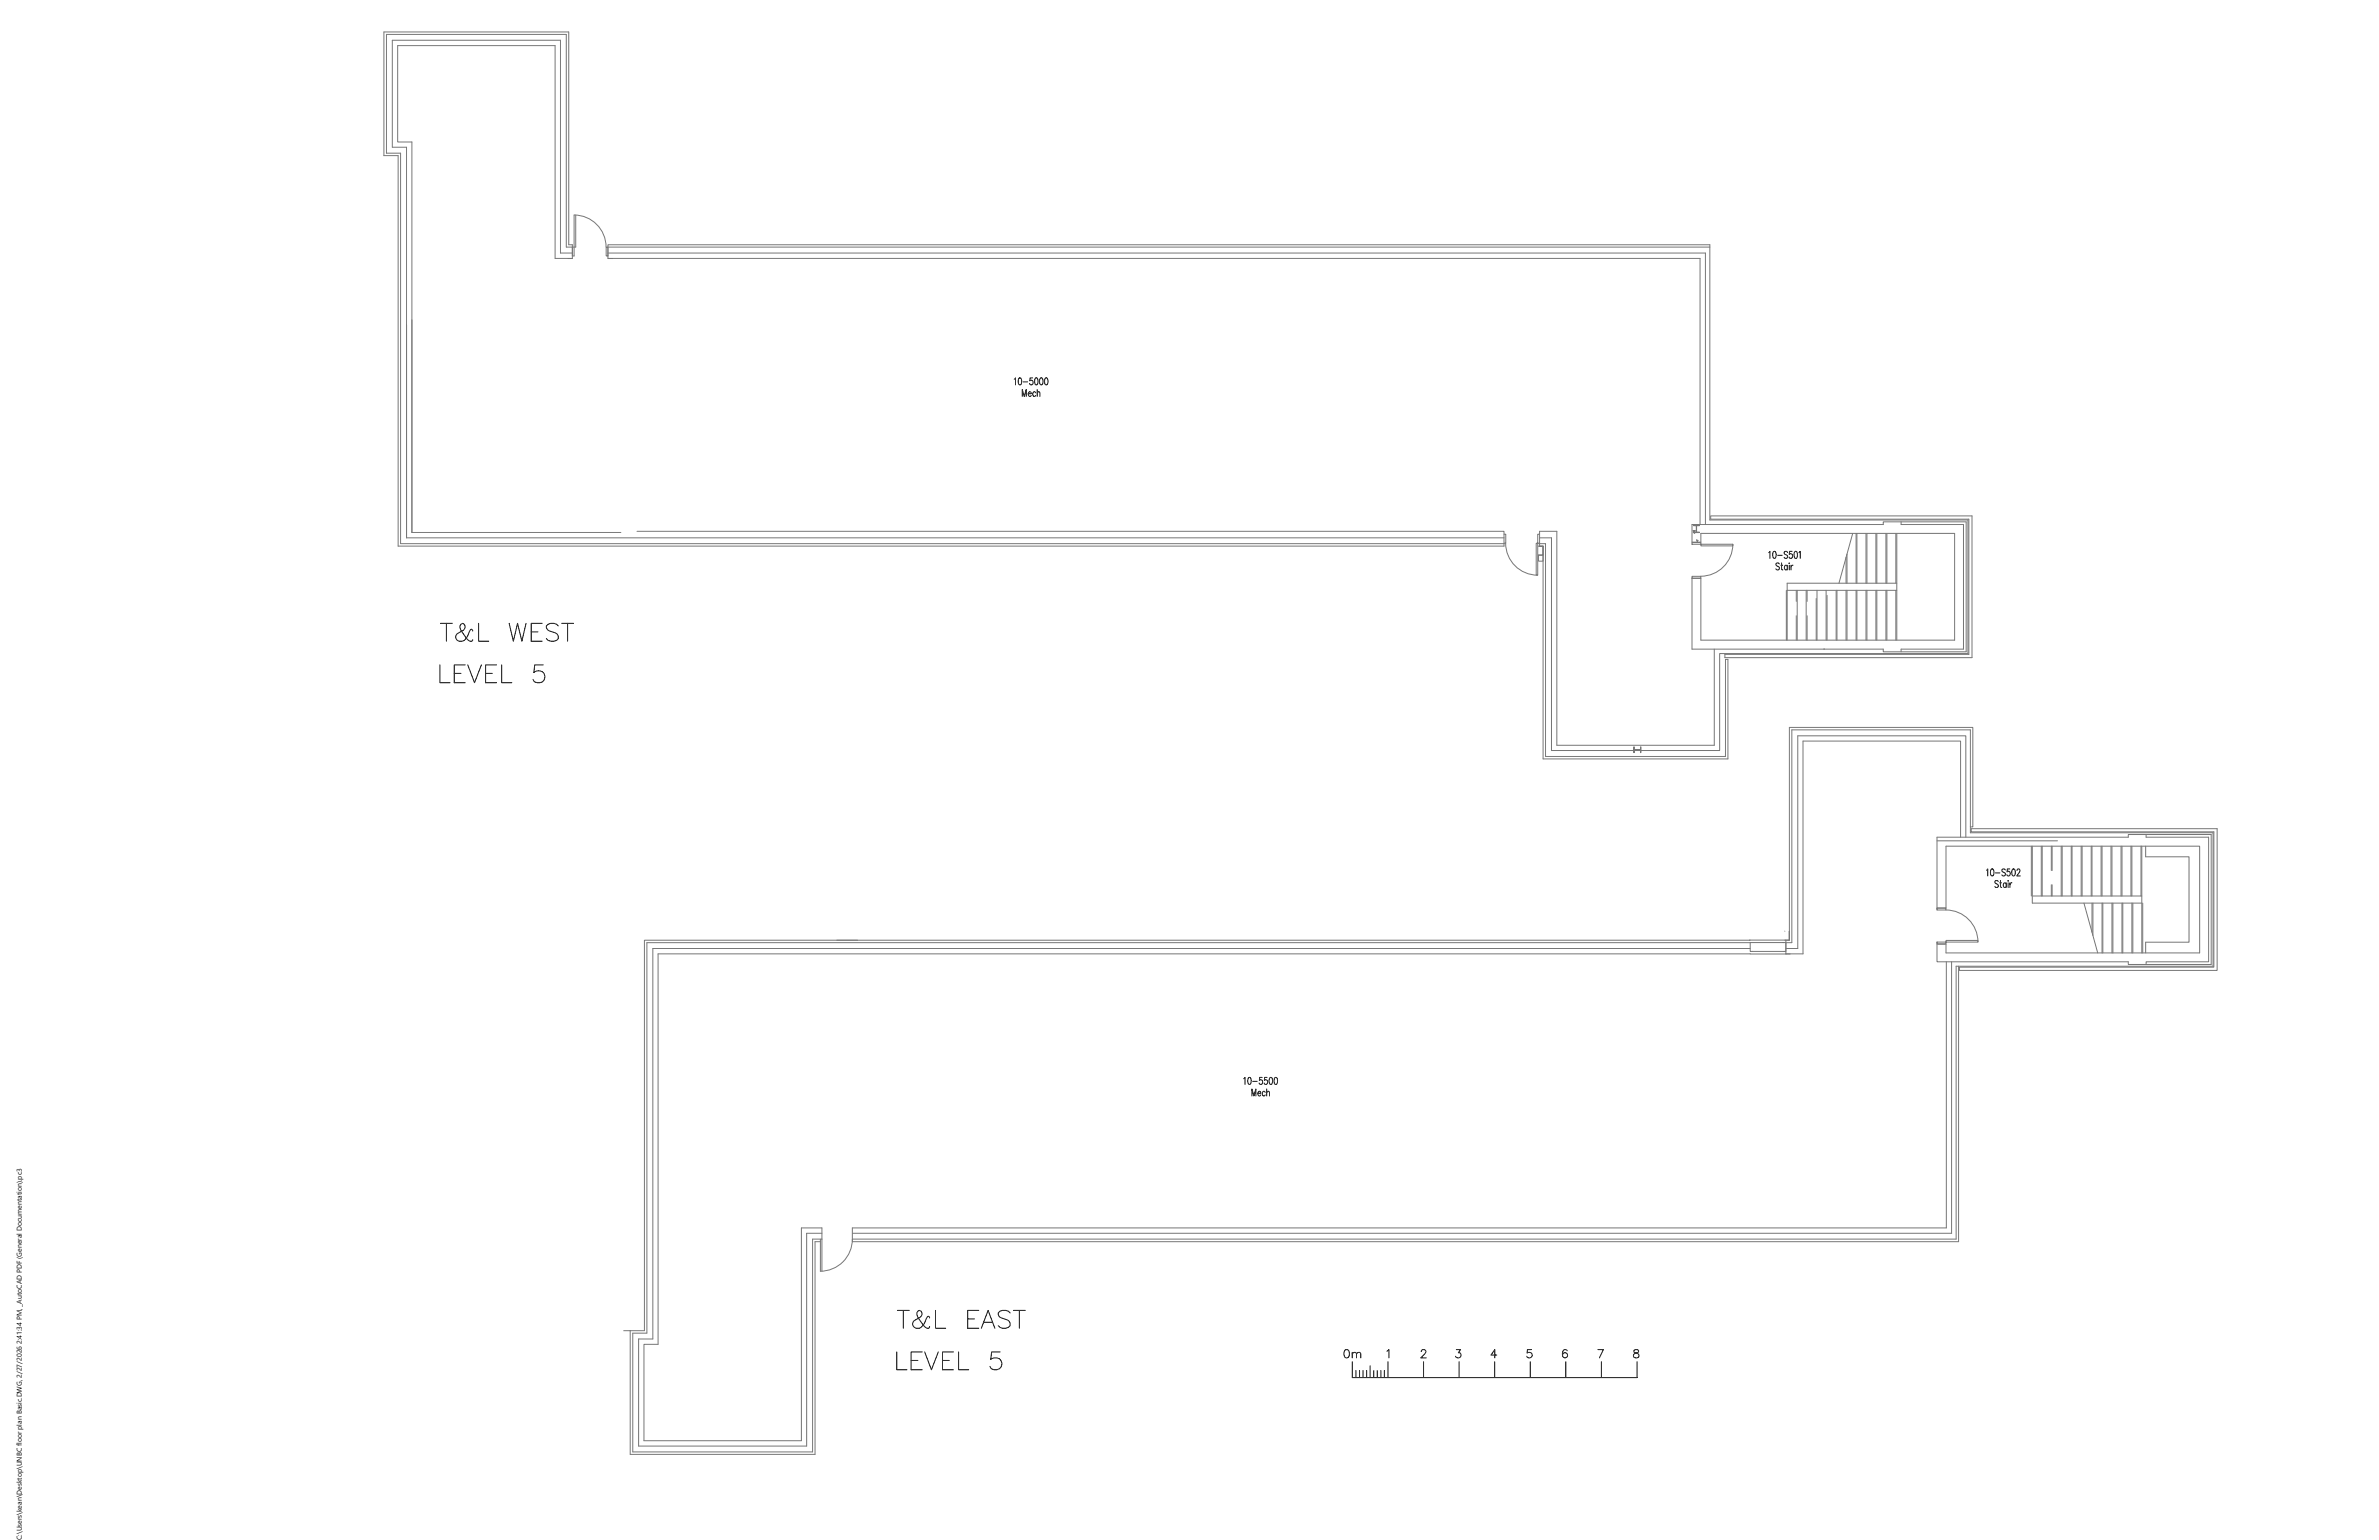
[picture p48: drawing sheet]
<svg xmlns="http://www.w3.org/2000/svg" width="432mm" height="279mm" viewBox="0 0 432 279" stroke-linecap="round" stroke-linejoin="round" font-family="sans-serif">
<defs><g id="words">
<text font-size="1.3" x="3.9" y="279.4" transform="rotate(-90 3.9 279.4)">C:\Users\kean\Desktop\UNBC floor plan Basic.DWG, 2/27/2026 2:41:34 PM, _AutoCAD PDF (General Documentation).pc3</text>
</g></defs>
<!-- layer: 1_Wall_Exist -->
<g fill="none" stroke="#767676" stroke-width=".18">
<path d="M104.5 39v5.8h-1.7v-38.6h-32.7v21.6h2.6v70.8h200.3M103.9 46.9h-3.1v-38.6h-28.6v17.5h2.6v70.8h37.9M103.9 46.9v-2.5h-.7v-38.6h-33.5v22.4h2.6v70.9h200.7v-2.7h-157.4M103.9 46.9h-.8M103.9 45.9h-2.2v-38.6h-30.5v19.4h2.6v70.9h199.2M110 44.8a5.8 5.8 0 0 0-5.8-5.8v7.4h-.3v-1.6M110 44.8h.3v1.6h-.3zM110.3 46.9v-2.5h200v49.9h46.9v24.3h-45.1v17.6h-30.5v-38.6h-2.2M110.3 45.9h199.2v49.3M110.3 44.8h200M111.1 46.9h-.8h198.3v48.3M273 96.9h.3v1.7h-.3"/>
<path d="M273.3 98.5a5.8 5.8 0 0 0 5.8 5.9M279.3 99.1h.8v2.7h-.8v-1.1h.8v-1.6zM279.4 98.6h1.1v38.6h32.7v-17.6h.4v18.1h-33.5v-38.6M279.4 96.9h-.3v7.5h-.3v-5.8h.6M279.4 99.1v-2.7h3.2v38.8h28.6v-17.4M307.1 95.2h34.7v-.5h15.1v23.6h-15.1v-.5h-34.7v-12.9h1.6v11.2h46.1v-19.3h-46.1v1.6h-1.6zM307.1 98.4v.3h7.4v.3h-5.8v-.6zM307.3 96.3l.4-.1-.1 .4zM307.3 96.6l.3-.1v.3zM307.4 95.3h1.1l-.6 .1v1.1l.6 .1h-1.1l.5-.1v-1.1zM307.9 98h.3l-.1 .3zM310.5 93.6h47.4v25.7h-44.8v-.6h44.3v-24.5h-46.9z"/>
<path d="M314.5 98.7a5.8 5.8 0 0 1-5.8 5.8M336.3 96.8l-2.5 9M336.9 96.8v9M337 96.8v9M338.7 96.8v9M338.9 96.8v9M340.5 96.8v9M340.7 96.8v9M342.3 96.8v9M342.5 96.8v9M344.1 96.8v9M344.3 96.8v19.3"/>
<path d="M345.1 94.7v.5h11.3v22.6h-11.3v.5M279.3 100.7h.8M307.1 104.6h1.6v.3h-1.6zM324.2 107.1v9M324.4 107.1h19.9M326 107.1v2M326 111.7v4.4M326.2 107.1v9M327.8 107.1v9M328 107.1v2M328 111.7v4.4M329.6 108.6v7.5"/>
<path d="M329.8 107.1v9M331.1 117.8h.1M331.4 107.1v9M331.6 108v8.1M333.3 107.1v9M333.4 107.1v9M335.1 101.1v4.7M335.1 107.1v9M335.2 100.5v5.3M335.2 107.1v9M336.9 107.1v9M337 107.1v9"/>
<path d="M338.7 107.1v9M338.9 107.1v9M340.5 107.1v9M340.7 107.1v9M342.3 107.1v9M342.5 107.1v9M344.1 107.1v9M344.3 105.8h-19.9v10.3M296.5 135.5l.1 .5h1.2v-.5v1v-.5h-1.2l-.1 .5zM351.6 152.5h21.8M355.9 151.9v-17.4h-28.6v38.6h-3.2v-2.5M356.8 151.9v-18.4h-30.5v38.6h-2.2"/>
<path d="M357.6 150h.5v-18h-33.3v38.6M357.8 150.3h44.6v25.8h-46.8v-.6h46.2v-24.6h-44zM368.7 153.5v9.1M368.9 153.5v10.4h19.8M370.5 153.5v9.1M370.7 153.5v9.1M372.3 153.5v4.4M372.5 153.5v4.4M374.1 153.5v9.1M374.3 153.5v9.1M375.9 153.5v9.1M376.1 153.5v9.1"/>
<path d="M377.7 153.5v9.1M377.9 153.5v9.1M379.6 153.5v9.1M379.7 153.5v9.1M381.4 153.5v9.1M381.5 153.5v9.1M383.2 153.5v9.1M383.3 153.5v9.1M385 153.5v9.1M385.1 153.5v9.1M386.8 153.5v9.1M386.9 153.5v9.1"/>
<path d="M388.6 153.5v9.1M388.7 153.5v19.4M389.4 153.5v1.9h7.9v15.5h-7.9v2M389.5 151.4v.5h11.4v22.6h-11.4v.5M151.9 170.6h3.8M317.7 170.6h-200.7v70.8h-3.8M317.7 171h-200.3v70.9h-2.5v21.5h32.6v-38.6h1.7M317.7 172.1h-199.2v70.8h-2.6v19.5h30.5v-38.6h2.8M323.5 171h.6v1.6h-6.4v-1.6h6.1M324 168.9v.1M324.1 171h1.1v-38.6h32.4v18.7h44.1v24.2h-46.7v49.5h-200.3a5.8 5.8 0 0 1-5.8 5.8M324.8 169v1.6h-7.3"/>
<path d="M324.8 168.9v1.7h-.8M324.9 173.1h-205.5v70.8h-2.5v17.5h28.6v-38.6h3.7v7.9M351.6 164.7h1.6v-11.2h46v19.4h-46v-1.6h-1.6M351.6 165.1v-13.2h34.7v-.5h15v23.6h-15v-.5h-34.7v-3.6M351.6 170.9v.3h1.6v-.6h5.8v.3zM351.6 164.8h1.6v.3h-1.6zM353.2 165.1a5.8 5.8 0 0 1 5.8 5.8M353.3 174.5v48.3h-198.6v2.5h200.8v-50M354.2 174.5v49.3h-199.5M368.9 162.6h19.8M372.3 160.5v2.1M372.5 160.5v2.1"/>
<path d="M378.2 163.9l2.5 9M379.7 163.9v5.2M379.9 163.9v5.8M381.5 163.9v9M381.7 163.9v9M383.3 163.9v9M383.5 163.9v9M385.1 163.9v9M385.3 163.9v9M386.9 163.9v9M387.1 163.9v9M388.9 163.9v9"/>
<path d="M148.9 225.3h-1v38.6h-33.5v-22.5M148.9 224.8v5.9"/>
</g>
<!-- layer: 0_text -->
<g fill="none" stroke="#000" stroke-width=".18">
<path d="M79.9 113.1h2.2M81 113.1v3.2M85.8 114.5l-.2-.3-.3 .1a3.2 3.2 0 0 1-1.4 2h-.6a.77 .77 0 0 1-.6-.6 .77 .77 0 0 1 .3-.7l1.1-.7a.69 .69 0 0 0 .3-.6 .69 .69 0 0 0-.5-.6l-.2 .2a1.15 1.15 0 0 0 .2 1.5l1.1 1.4 .6 .1 .2-.3M86.9 113.1v3.2h1.8M92.4 113.1l.8 3.2 .7-3.2 .8 3.2 .8-3.2M96.4 114.6h1.2M98.4 113.1h-2v3.2h2M101.3 113.6a1.41 1.41 0 0 0-2.1 0 .89 .89 0 0 0 .6 .9l.9 .3a.8 .8 0 0 1 .6 .6 .8 .8 0 0 1-.3 .8 1.52 1.52 0 0 1-1.8-.3M101.9 113.1h2.2M103 113.1v3.2M79.8 120.6v3.3h1.9M82.4 122.2h1.3"/>
<path d="M84.4 120.6h-2v3.3h2M84.9 120.6l1.2 3.3 1.3-3.3M88.1 122.2h1.3M90.1 120.6h-2v3.3h2M91.1 120.6v3.3h1.8M98.6 120.6h-1.6l-.1 1.4a1.13 1.13 0 0 1 1.7 0 1.13 1.13 0 0 1-.2 1.7 1.13 1.13 0 0 1-1.6-.4M162.9 237.7h2.1M164 237.7v3.3M168.7 239.1l-.1-.3-.3 .2a3.3 3.3 0 0 1-1.4 2h-.6a.78 .78 0 0 1-.6-.6 .78 .78 0 0 1 .3-.8l1-.6a.68 .68 0 0 0 .3-.7 .68 .68 0 0 0-.4-.6l-.3 .2a1.18 1.18 0 0 0 .3 1.5l1.1 1.4 .6 .2 .1-.3M169.8 237.7v3.3h1.8M175.6 239.3h1.3M177.7 237.7h-2.1v3.3h2.1"/>
<path d="M178.6 239.9h1.5M183.3 238.2a1.42 1.42 0 0 0-2.1 0 .79 .79 0 0 0 .6 .9l.9 .3a.78 .78 0 0 1 .6 .6 .78 .78 0 0 1-.3 .8 1.44 1.44 0 0 1-1.8-.3M184 237.7h2.1M185 237.7v3.3M162.8 245.3v3.2h1.8M165.4 246.8h1.2M167.4 245.3h-2v3.2h2M167.8 245.3l1.3 3.2 1.2-3.2M171.1 246.8h1.2M173.1 245.3h-2v3.2h2M174 245.3v3.2h1.8M178.1 241l1.2-3.3 1.3 3.3"/>
<path d="M181.5 245.3h-1.5l-.2 1.4a1.16 1.16 0 0 1 1.7-.1 1.16 1.16 0 0 1 0 1.7 1.16 1.16 0 0 1-1.7-.1l-.1-.3M244.1 244.9a.47 .47 0 0 1 .8 .3 .76 .76 0 0 1-.6 1.2 .95 .95 0 0 1-.2-1.5zM245.4 245.6l.4-.2h.3l.1 1M245.4 245.4v1M246.2 245.6l.4-.2h.3l.1 1M251.7 245.2l.4-.3v1.5M258 245.2l.2-.3h.3l.3 .3-.2 .4-.7 .8h1M264.3 244.9h.8l-.4 .5a.5 .5 0 0 1 .4 .8 .5 .5 0 0 1-.9-.1M271.7 245.9h-1.1l.7-1v1.5M278 244.9h-.8v.6a.53 .53 0 0 1 .8 0 .53 .53 0 0 1-.1 .8 .53 .53 0 0 1-.8-.2M284.5 245.1a.43 .43 0 0 0-.5-.2 .43 .43 0 0 0-.3 .3 .86 .86 0 0 0 .3 1.2 .47 .47 0 0 0 .5-.5 .47 .47 0 0 0-.4-.5 .47 .47 0 0 0-.5 .5M290 244.9h1l-.7 1.5"/>
<path d="M296.6 244.9l-.1 .3 .3 .2a.56 .56 0 0 1 .5 .2 .56 .56 0 0 1 .1 .6l-.3 .2a.49 .49 0 0 1-.6-.3 .74 .74 0 0 1 .8-.7l.1-.3a.56 .56 0 0 0-.8-.2z"/>
</g>
<!-- layer: 3_Text -->
<g fill="none" stroke="#000" stroke-width=".18">
<path d="M184.1 68.8l.2-.2v1.2M185 68.6h.2l.2 .2v.8l-.2 .2-.4-.2v-.5zM185.5 71.9v-1.2l.4 1.2 .4-1.2v1.2M185.7 69.3h.8M186.6 71.4h.6l-.1-.3a.37 .37 0 0 0-.5 .4 .37 .37 0 0 0 .5 .4l.1-.1M187.4 68.6h-.4l-.1 .5a.37 .37 0 0 1 .5 .1 .37 .37 0 0 1 0 .5 .37 .37 0 0 1-.5 0v-.1M187.9 68.6h.3l.2 .2v.8l-.2 .2h-.3l-.1-.2zM188 71.3l-.1-.2a.37 .37 0 0 0-.5 .4 .37 .37 0 0 0 .5 .4l.1-.1M188.3 71.3l.2-.2h.2v.8M188.3 70.7v1.2M188.8 68.6h.2l.3 .2v.8l-.3 .2-.3-.2v-.5zM189.7 68.6h.2a.74 .74 0 0 1 0 1.2h-.2l-.1-.5z"/>
<path d="M321 100.3l.2-.3v1.3M321.9 100.1l.1-.1a.74 .74 0 0 1 0 1.3l-.1-.1-.1-.4zM322.6 100.8h.9M323 102.3a.33 .33 0 0 0-.4-.2 .33 .33 0 0 0-.3 .3l.5 .4a.34 .34 0 0 1 .1 .5 .34 .34 0 0 1-.6-.1M323.2 102.6h.4M323.4 102.1v1v.2l.2 .1M324.4 102.7l-.1-.1a.37 .37 0 0 0-.4 .4 .37 .37 0 0 0 .4 .3l.1-.1M324.4 102.6v.8M324.4 100.2a.33 .33 0 0 0-.3-.2 .33 .33 0 0 0-.3 .2l.1 .3 .4 .2a.33 .33 0 0 1 .1 .5 .33 .33 0 0 1-.6-.1M324.8 102.1v.2zM324.8 102.6v.8M325.1 102.6v.8"/>
<path d="M325.3 100h-.5v.6a.37 .37 0 0 1 .5 0 .37 .37 0 0 1 0 .5 .37 .37 0 0 1-.5 .1l-.1-.2M325.4 102.6h-.2l-.1 .3M325.8 100.1l.2-.1 .2 .3v.7l-.2 .3-.2-.1-.1-.2zM326.5 100.3l.2-.3v1.3M360.6 157.9l.2-.3v1.3M361.4 157.7h.4l.1 .5a.6 .6 0 0 1-.3 .7h-.1a.96 .96 0 0 1-.1-1.2zM362.2 158.4h.8M362.7 159.9l-.2-.1h-.3l-.1 .4 .5 .3 .1 .3-.2 .2-.4-.2M363.1 159.8v1l.2 .2M364 157.8a.32 .32 0 0 0-.5-.2 .32 .32 0 0 0-.1 .5l.4 .2a.34 .34 0 0 1 .1 .6 .34 .34 0 0 1-.6-.2M364.5 159.8v.1zM364.8 157.6h-.5v.6a.36 .36 0 0 1 .6 .3 .36 .36 0 0 1-.6 .3v-.1"/>
<path d="M365.3 157.7h.4l.1 .5a.6 .6 0 0 1-.3 .7h-.1a.96 .96 0 0 1-.1-1.2zM366.1 157.9l.1-.2a.34 .34 0 0 1 .4 .2 .34 .34 0 0 1-.1 .4l-.4 .6h.6M363 160.2h.3M364.1 160.4l-.1-.2a.37 .37 0 0 0-.4 .4 .37 .37 0 0 0 .4 .4l.1-.2M364.1 160.2v.8M364.5 160.2v.8M364.8 160.2v.8M365.2 160.2h-.2l-.2 .3M225.7 195.7l.3-.2v1.2M226.6 195.5h.2l.3 .2v.8l-.3 .2h-.2l-.1-.5zM227.2 198.8v-1.2l.4 1.2 .3-1.2v1.2M227.4 196.2h.8"/>
<path d="M228.3 198.4h.5l-.1-.3a.37 .37 0 0 0-.4 .3 .37 .37 0 0 0 .4 .4l.1-.2M229.1 195.5h-.5v.5a.37 .37 0 0 1 .5 .1 .37 .37 0 0 1 0 .5 .37 .37 0 0 1-.5 0l-.1-.1M229.6 198.2v-.1a.37 .37 0 0 0-.5 .3 .37 .37 0 0 0 .5 .4v-.2M229.9 198.2l.2-.2 .3 .1v.7M229.9 197.6v1.2M230 195.5h-.5v.5a.37 .37 0 0 1 .5 .1 .37 .37 0 0 1 0 .5 .37 .37 0 0 1-.5 0l-.1-.1M230.5 195.5h.2a.86 .86 0 0 1 0 1.2h-.2l-.2-.5zM231.4 195.5h.1a.74 .74 0 0 1 0 1.2h-.1l-.2-.5z"/>
</g>
<!-- layer: 0 -->
<g fill="none" stroke="#000" stroke-width=".18">
<path d="M245.4 247.1v2.8h51.7v-2.8M246.1 248.6v1.3M246.8 248.6v1.3M247.4 248.6v1.3M248.1 248.6v1.3M248.7 247.8v2.1M249.3 248.6v1.3M250 248.6v1.3M250.6 248.6v1.3M251.3 248.6v1.3M251.9 247.1v2.8M258.4 247.1v2.8"/>
<path d="M264.8 247.1v2.8M271.3 247.1v2.8M277.7 247.1v2.8M284.2 247.1v2.8M290.7 247.1v2.8"/>
</g>
<use href="#words"/>
</svg>
